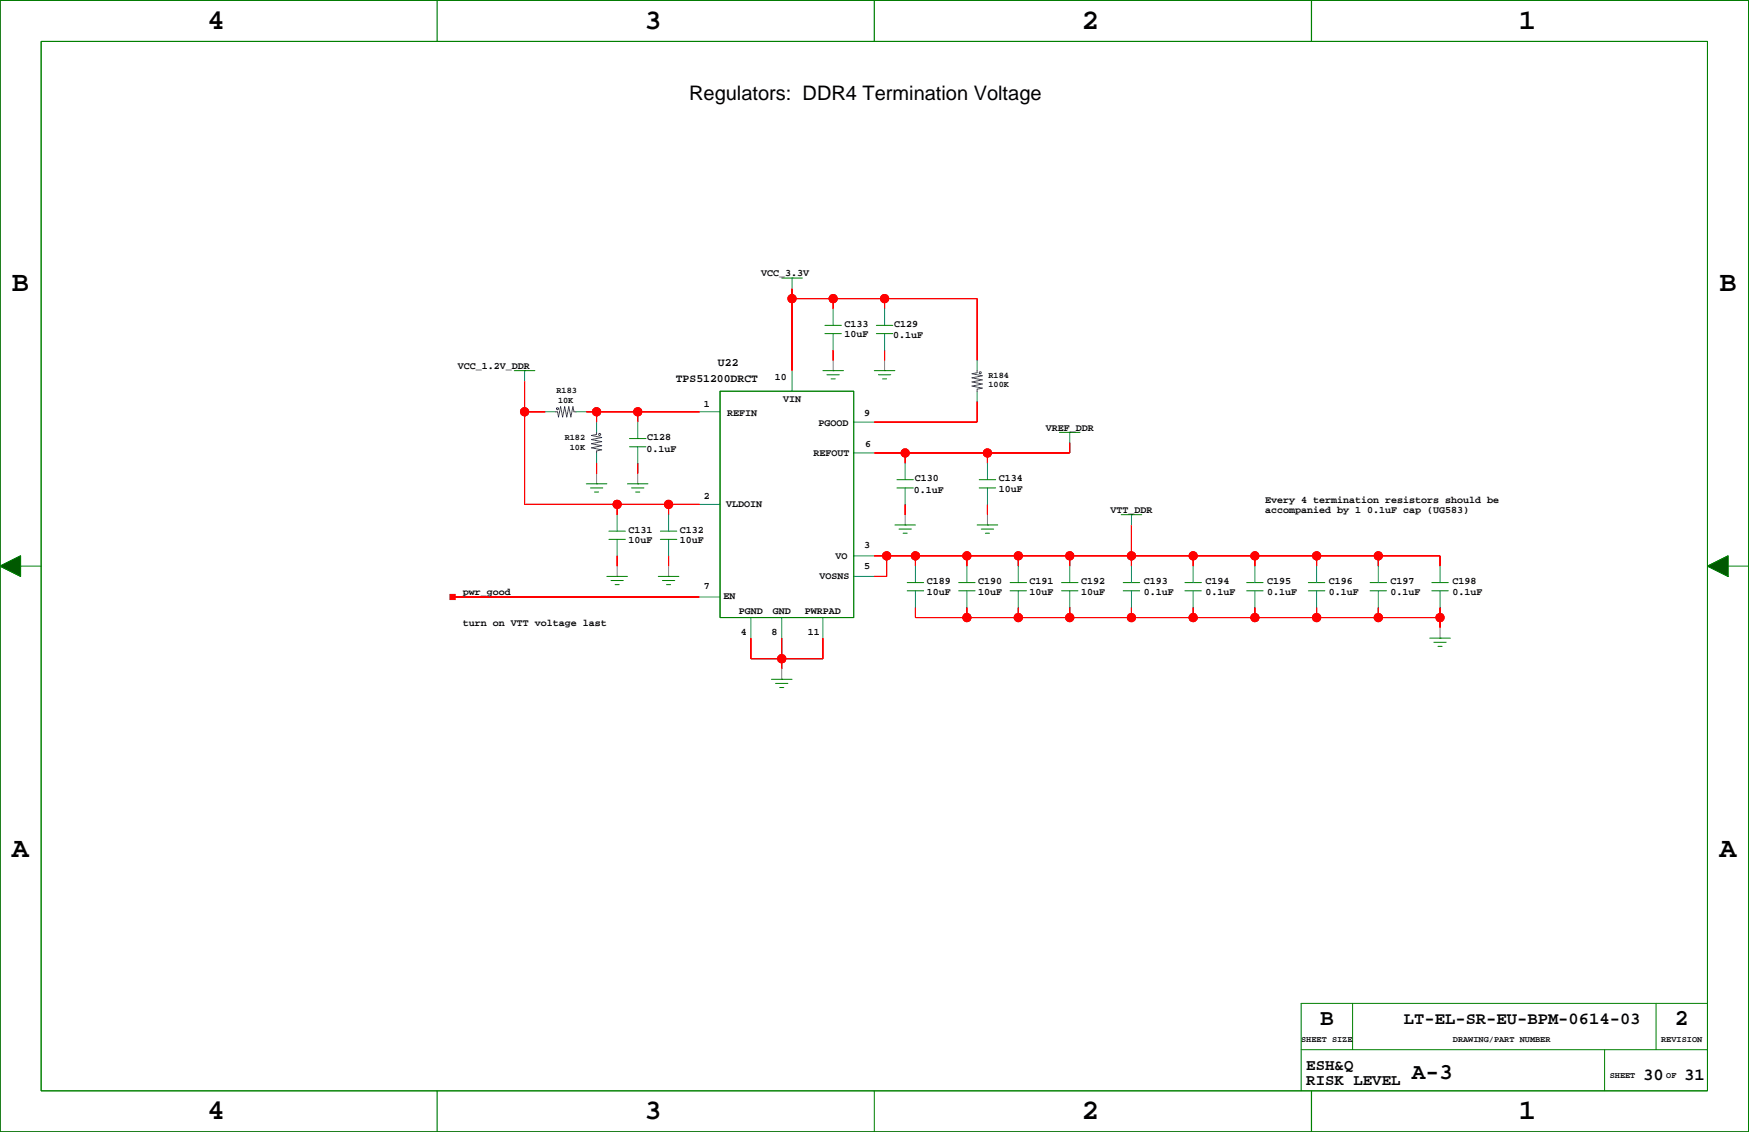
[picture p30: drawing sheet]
<svg xmlns="http://www.w3.org/2000/svg" width="432mm" height="279mm" viewBox="0 0 432 279" stroke-linecap="round" stroke-linejoin="round" font-family="sans-serif">
<defs><g id="words">
<g font-size="7.1">
<text x="51.2" y="7.1">4</text>
<text x="159.1" y="7.1">3</text>
<text x="267.1" y="7.1">2</text>
<text x="375" y="7.1">1</text>
<text x="3" y="71.9">B</text>
<text x="424.5" y="71.9">B</text>
<text x="3" y="211.5">A</text>
<text x="424.5" y="211.5">A</text>
<text x="51.2" y="276.3">4</text>
<text x="159.1" y="276.3">3</text>
<text x="267.1" y="276.3">2</text>
<text x="375" y="276.3">1</text>
</g>
<g font-size="5.6">
<text x="325.9" y="253.1">B</text>
<text x="413.5" y="253.1">2</text>
<text x="348.5" y="266.4">A-3</text>
</g>
<text font-size="4.9" x="170.1" y="24.6">Regulators: DDR4 Termination Voltage</text>
<g font-size="4.2">
<text x="346.6" y="252.7">LT-EL-SR-EU-BPM-0614-03</text>
<text x="405.7" y="266.6">30</text>
<text x="415.8" y="266.6">31</text>
</g>
<g font-size="3.9">
<text x="322.5" y="264">ESH&amp;Q</text>
<text x="322.5" y="267.8">RISK LEVEL</text>
</g>
<g font-size="2.8">
<text x="166.8" y="94.3">TPS51200DRCT</text>
<text x="177.3" y="90.2">U22</text>
</g>
<g font-size="2.5">
<text x="187.9" y="68.2">VCC_3.3V</text>
<text x="208.5" y="80.7">C133</text>
<text x="208.5" y="83.3">10uF</text>
<text x="220.5" y="83.5">0.1uF</text>
<text x="220.8" y="80.7">C129</text>
<text x="113" y="91">VCC_1.2V_DDR</text>
<text x="191.3" y="93.8">10</text>
<text x="173.7" y="100.4">1</text>
<text x="193.3" y="99.3">VIN</text>
<text x="179.5" y="102.6">REFIN</text>
<text x="202.1" y="105.1">PGOOD</text>
<text x="213.3" y="102.7">9</text>
<text x="258.2" y="106.3">VREF_DDR</text>
<text x="159.6" y="111.5">0.1uF</text>
<text x="159.8" y="108.7">C128</text>
<text x="200.9" y="112.5">REFOUT</text>
<text x="213.6" y="110.3">6</text>
<text x="225.8" y="118.8">C130</text>
<text x="246.6" y="118.8">C134</text>
<text x="173.7" y="123">2</text>
<text x="179.3" y="125.2">VLDOIN</text>
<text x="225.6" y="121.6">0.1uF</text>
<text x="246.6" y="121.4">10uF</text>
<text x="312.3" y="124.1">Every 4 termination resistors should be</text>
<text x="155.2" y="131.5">C131</text>
<text x="167.9" y="131.5">C132</text>
<text x="274.2" y="126.6">VTT_DDR</text>
<text x="312.3" y="126.6">accompanied by 1 0.1uF cap (UG583)</text>
<text x="155.2" y="134.1">10uF</text>
<text x="167.9" y="134.1">10uF</text>
<text x="206.3" y="137.9">VO</text>
<text x="213.3" y="135.2">3</text>
<text x="202.3" y="143">VOSNS</text>
<text x="213.3" y="140.6">5</text>
<text x="114.3" y="146.9">pwr_good</text>
<text x="173.7" y="145.4">7</text>
<text x="178.6" y="147.8">EN</text>
<text x="228.8" y="144.2">C189</text>
<text x="228.8" y="146.8">10uF</text>
<text x="241.5" y="144.2">C190</text>
<text x="241.5" y="146.8">10uF</text>
<text x="254.2" y="144.2">C191</text>
<text x="254.2" y="146.8">10uF</text>
<text x="266.9" y="144.2">C192</text>
<text x="266.9" y="146.8">10uF</text>
<text x="282.4" y="146.8">0.1uF</text>
<text x="282.4" y="144.2">C193</text>
<text x="297.6" y="146.8">0.1uF</text>
<text x="297.6" y="144.2">C194</text>
<text x="312.9" y="146.8">0.1uF</text>
<text x="312.9" y="144.2">C195</text>
<text x="328.1" y="146.8">0.1uF</text>
<text x="328.1" y="144.2">C196</text>
<text x="343.3" y="146.8">0.1uF</text>
<text x="343.3" y="144.2">C197</text>
<text x="358.6" y="146.8">0.1uF</text>
<text x="358.6" y="144.2">C198</text>
<text x="114.3" y="154.5">turn on VTT voltage last</text>
<text x="182.4" y="151.5">PGND</text>
<text x="190.8" y="151.5">GND</text>
<text x="198.7" y="151.5">PWRPAD</text>
<text x="182.9" y="156.7">4</text>
<text x="190.5" y="156.7">8</text>
<text x="199.4" y="156.7">11</text>
</g>
<g font-size="2.1">
<text x="244" y="95.6">100K</text>
<text x="244" y="93.3">R184</text>
<text x="137.4" y="96.9">R183</text>
<text x="137.8" y="99.4">10K</text>
<text x="139.4" y="108.6">R182</text>
<text x="140.7" y="111.1">10K</text>
<text x="321.2" y="257.1">SHEET SIZE</text>
<text x="358.7" y="257.1">DRAWING/PART NUMBER</text>
<text x="410.1" y="257.1">REVISION</text>
<text x="397.4" y="266">SHEET</text>
<text x="411.4" y="266">OF</text>
</g>
</g></defs>
<path d="M0 .1h431.7v279.3h-431.7z" fill="none" stroke="#000" stroke-width=".25"/>
<g fill="none" stroke="#008080" stroke-width=".25">
<path d="M195.5 68.6v2.6M205.7 76.2v4.1M218.4 76.2v4.1M129.5 91.5v2.5M195.5 91.5v5.1M205.7 82.3v4.1M218.4 82.3v4.1M241.2 88.9v2.6M241.2 96.6v2.5M134.6 101.6h2.5M142.2 101.6h2.5M147.3 104.2v2.5"/>
<path d="M147.3 111.8v2.5M157.4 104.2v4M157.4 110.3v4M172.7 101.6h5.1M210.8 104.2h5.1M210.8 111.8h5.1M223.5 114.3v4.1M243.8 114.3v4.1M264.1 106.7v2.6M152.4 127v4.1M152.4 133.1v4.1M165.1 127v4.1"/>
<path d="M165.1 133.1v4.1M172.7 124.5h5.1M210.8 137.2h5.1M223.5 120.4v4.1M226 139.7v4.1M238.7 139.7v4.1M243.8 120.4v4.1M251.4 139.7v4.1M264.1 139.7v4.1M279.3 127v2.6M279.3 139.7v4.1M294.6 139.7v4.1"/>
<path d="M309.8 139.7v4.1M325 139.7v4.1M340.3 139.7v4.1M355.5 139.7v4.1M172.7 147.3h5.1M185.4 152.4v5.1M193 152.4v5.1M203.2 152.4v5.1M210.8 142.3h5.1M226 145.8v4.1M238.7 145.8v4.1M251.4 145.8v4.1"/>
<path d="M264.1 145.8v4.1M279.3 145.8v4.1M294.6 145.8v4.1M309.8 145.8v4.1M325 145.8v4.1M340.3 145.8v4.1M355.5 145.8v4.1"/>
</g>
<g fill="none" stroke="#008000" stroke-width=".25">
<path d="M0 .1h431.7v279.3h-431.7zM10.2 10.2h411.3v259h-411.3zM193 68.6h5.1M195.5 68.6h.1M127 91.5h5.1M129.5 91.5h.1M177.8 96.6h33v55.8h-33zM203.2 91.5h5M203.7 82.3h4M203.7 80.3h4M204.2 92.5h3M205.2 93.5h1"/>
<path d="M205.7 91.5h.1M215.9 91.5h5M216.4 82.3h4M216.4 80.3h4M216.9 92.5h3M217.9 93.5h1M218.4 91.5h.1M144.7 119.4h5.1M147.3 119.4h.1M154.9 119.4h5.1M155.4 110.3h4.1M155.4 108.2h4.1"/>
<path d="M157.4 119.4h.1M221.4 118.4h4.1M241.8 118.4h4M261.6 106.7h5M264.1 106.7h.1M0 139.7l5.1-2.5v5.1zM5.1 139.7h5.1M145.8 120.4h3M146.8 121.4h1M150.3 133.1h4.1M150.3 131.1h4.1M155.9 120.4h3.1"/>
<path d="M156.9 121.4h1.1M163 133.1h4.1M163 131.1h4.1M220.9 129.6h5.1M221.4 120.4h4.1M221.9 130.6h3.1M223 131.6h1M223.5 129.6h.1M241.2 129.6h5.1M241.8 120.4h4M242.3 130.6h3M243.3 131.6h1"/>
<path d="M243.8 129.6h.1M276.8 127h5.1M279.3 127h.1M421.5 139.7l5.1-2.5v5.1zM426.6 139.7h5.1M149.8 142.3h5.1M150.8 143.3h3.1M151.9 144.3h1M152.4 142.3h.1M162.5 142.3h5.1M163.5 143.3h3.1M164.6 144.3h1"/>
<path d="M165.1 142.3h.1M224 145.8h4M224 143.8h4M236.7 145.8h4M236.7 143.8h4M249.4 145.8h4M249.4 143.8h4M262.1 145.8h4M262.1 143.8h4M277.3 145.8h4.1M277.3 143.8h4.1M292.5 145.8h4.1"/>
<path d="M292.5 143.8h4.1M307.8 145.8h4M307.8 143.8h4M323 145.8h4.1M323 143.8h4.1M338.3 145.8h4M338.3 143.8h4M353 157.5h5.1M353.5 145.8h4.1M353.5 143.8h4.1M354 158.5h3M355 159.5h1"/>
<path d="M355.5 157.5h.1M190.5 167.7h5M191.5 168.7h3M192.5 169.7h1M193 167.7h.1M321.2 259.1h100.3M333.9 247.7v11.4M396.1 259.1v10.1M408.8 247.7v11.4M421.5 247.7h-100.3v21.5M215.9 269.2v10.2"/>
</g>
<g fill="none" stroke="#00f" stroke-width=".25">
<path d="M241.2 91.5v.5l-1.2 .2 2.5 .6-2.5 .5 2.5 .5-2.5 .5 2.5 .5-2.5 .5 2.5 .5-1.3 .3v.5M137.1 101.6h.5l.3 1.3 .5-2.5 .5 2.5 .5-2.5 .5 2.5 .5-2.5 .5 2.5 .5-2.5 .3 1.2h.5M147.3 106.7v.5l-1.3 .3 2.6 .5-2.6 .5 2.6 .5-2.6 .5 2.6 .5-2.6 .5 2.6 .5-1.3 .3v.5"/>
<circle cx="242" cy="92" r=".25"/>
<circle cx="137.6" cy="100.9" r=".25"/>
<circle cx="148" cy="107.2" r=".25"/>
</g>
<g fill="#f00" stroke="#f00" stroke-width=".25">
<path d="M147.3 101.6v2.6z" fill-rule="evenodd"/>
<path d="M144.7 101.6h2.6z" fill-rule="evenodd"/>
<path d="M157.4 101.6h15.3z" fill-rule="evenodd"/>
<path d="M157.4 101.6v2.6z" fill-rule="evenodd"/>
<path d="M147.3 101.6h10.1z" fill-rule="evenodd"/>
<path d="M147.3 114.3v2.6z" fill-rule="evenodd"/>
<path d="M157.4 114.3v2.6z" fill-rule="evenodd"/>
<path d="M152.4 137.2v2.5z" fill-rule="evenodd"/>
<path d="M165.1 137.2v2.5z" fill-rule="evenodd"/>
<path d="M111.7 147.3h61z" fill-rule="evenodd"/>
<path d="M111.1 146.7h1.3v1.3h-1.3z" fill-rule="evenodd"/>
<path d="M129.5 101.6h5.1z" fill-rule="evenodd"/>
<path d="M152.4 124.5v2.5z" fill-rule="evenodd"/>
<path d="M129.5 101.6v22.9z" fill-rule="evenodd"/>
<path d="M129.5 94v7.6z" fill-rule="evenodd"/>
<path d="M165.1 124.5v2.5z" fill-rule="evenodd"/>
<path d="M165.1 124.5h7.6z" fill-rule="evenodd"/>
<path d="M152.4 124.5h12.7z" fill-rule="evenodd"/>
<path d="M129.5 124.5h22.9z" fill-rule="evenodd"/>
<path d="M218.4 73.7h22.8z" fill-rule="evenodd"/>
<path d="M218.4 73.7v2.5z" fill-rule="evenodd"/>
<path d="M205.7 73.7v2.5z" fill-rule="evenodd"/>
<path d="M241.2 73.7v15.2z" fill-rule="evenodd"/>
<path d="M205.7 73.7h12.7z" fill-rule="evenodd"/>
<path d="M195.5 73.7v17.8z" fill-rule="evenodd"/>
<path d="M195.5 73.7h10.2z" fill-rule="evenodd"/>
<path d="M195.5 71.2v2.5z" fill-rule="evenodd"/>
<path d="M218.4 86.4v2.5z" fill-rule="evenodd"/>
<path d="M205.7 86.4v2.5z" fill-rule="evenodd"/>
<path d="M215.9 104.2h25.3z" fill-rule="evenodd"/>
<path d="M241.2 99.1v5.1z" fill-rule="evenodd"/>
<path d="M264.1 109.3v2.5z" fill-rule="evenodd"/>
<path d="M243.8 111.8v2.5z" fill-rule="evenodd"/>
<path d="M223.5 111.8v2.5z" fill-rule="evenodd"/>
<path d="M215.9 111.8h7.6z" fill-rule="evenodd"/>
<path d="M223.5 111.8h20.3z" fill-rule="evenodd"/>
<path d="M243.8 111.8h20.3z" fill-rule="evenodd"/>
<path d="M223.5 124.5v2.5z" fill-rule="evenodd"/>
<path d="M355.5 152.4v2.6z" fill-rule="evenodd"/>
<path d="M355.5 149.9v2.5z" fill-rule="evenodd"/>
<path d="M226 149.9v2.5z" fill-rule="evenodd"/>
<path d="M238.7 149.9v2.5z" fill-rule="evenodd"/>
<path d="M238.7 152.4h12.7z" fill-rule="evenodd"/>
<path d="M251.4 149.9v2.5z" fill-rule="evenodd"/>
<path d="M226 152.4h12.7z" fill-rule="evenodd"/>
<path d="M264.1 149.9v2.5z" fill-rule="evenodd"/>
<path d="M264.1 152.4h15.2z" fill-rule="evenodd"/>
<path d="M251.4 152.4h12.7z" fill-rule="evenodd"/>
<path d="M309.8 149.9v2.5z" fill-rule="evenodd"/>
<path d="M325 149.9v2.5z" fill-rule="evenodd"/>
<path d="M279.3 149.9v2.5z" fill-rule="evenodd"/>
<path d="M294.6 152.4h15.2z" fill-rule="evenodd"/>
<path d="M279.3 152.4h15.3z" fill-rule="evenodd"/>
<path d="M294.6 149.9v2.5z" fill-rule="evenodd"/>
<path d="M340.3 149.9v2.5z" fill-rule="evenodd"/>
<path d="M325 152.4h15.3z" fill-rule="evenodd"/>
<path d="M309.8 152.4h15.2z" fill-rule="evenodd"/>
<path d="M340.3 152.4h15.2z" fill-rule="evenodd"/>
<path d="M251.4 137.2v2.5z" fill-rule="evenodd"/>
<path d="M309.8 137.2v2.5z" fill-rule="evenodd"/>
<path d="M340.3 137.2v2.5z" fill-rule="evenodd"/>
<path d="M355.5 137.2v2.5z" fill-rule="evenodd"/>
<path d="M325 137.2h15.3z" fill-rule="evenodd"/>
<path d="M325 137.2v2.5z" fill-rule="evenodd"/>
<path d="M340.3 137.2h15.2z" fill-rule="evenodd"/>
<path d="M218.9 137.2h7.1z" fill-rule="evenodd"/>
<path d="M226 137.2v2.5z" fill-rule="evenodd"/>
<path d="M238.7 137.2v2.5z" fill-rule="evenodd"/>
<path d="M279.3 137.2v2.5z" fill-rule="evenodd"/>
<path d="M238.7 137.2h12.7z" fill-rule="evenodd"/>
<path d="M226 137.2h12.7z" fill-rule="evenodd"/>
<path d="M264.1 137.2v2.5z" fill-rule="evenodd"/>
<path d="M251.4 137.2h12.7z" fill-rule="evenodd"/>
<path d="M215.9 137.2h3z" fill-rule="evenodd"/>
<path d="M215.9 142.3h3z" fill-rule="evenodd"/>
<path d="M218.9 137.2v5.1z" fill-rule="evenodd"/>
<path d="M264.1 137.2h15.2z" fill-rule="evenodd"/>
<path d="M279.3 137.2h15.3z" fill-rule="evenodd"/>
<path d="M294.6 137.2v2.5z" fill-rule="evenodd"/>
<path d="M279.3 129.6v7.6z" fill-rule="evenodd"/>
<path d="M294.6 137.2h15.2z" fill-rule="evenodd"/>
<path d="M309.8 137.2h15.2z" fill-rule="evenodd"/>
<path d="M185.4 157.5v5.1z" fill-rule="evenodd"/>
<path d="M185.4 162.6h7.6z" fill-rule="evenodd"/>
<path d="M193 157.5v5.1z" fill-rule="evenodd"/>
<path d="M203.2 157.5v5.1z" fill-rule="evenodd"/>
<path d="M193 162.6h10.2z" fill-rule="evenodd"/>
<path d="M193 162.6v2.5z" fill-rule="evenodd"/>
<path d="M243.8 124.5v2.5z" fill-rule="evenodd"/>
<circle cx="147.3" cy="101.6" r="1.02"/>
<circle cx="157.4" cy="101.6" r="1.02"/>
<circle cx="129.5" cy="101.6" r="1.02"/>
<circle cx="165.1" cy="124.5" r="1.02"/>
<circle cx="152.4" cy="124.5" r="1.02"/>
<circle cx="218.4" cy="73.7" r="1.02"/>
<circle cx="205.7" cy="73.7" r="1.02"/>
<circle cx="195.5" cy="73.7" r="1.02"/>
<circle cx="223.5" cy="111.8" r="1.02"/>
<circle cx="243.8" cy="111.8" r="1.02"/>
<circle cx="238.7" cy="152.4" r="1.02"/>
<circle cx="251.4" cy="152.4" r="1.02"/>
<circle cx="264.1" cy="152.4" r="1.02"/>
<circle cx="279.3" cy="152.4" r="1.02"/>
<circle cx="294.6" cy="152.4" r="1.02"/>
<circle cx="309.8" cy="152.4" r="1.02"/>
<circle cx="325" cy="152.4" r="1.02"/>
<circle cx="340.3" cy="152.4" r="1.02"/>
<circle cx="355.5" cy="152.4" r="1.02"/>
<circle cx="340.3" cy="137.2" r="1.02"/>
<circle cx="226" cy="137.2" r="1.02"/>
<circle cx="238.7" cy="137.2" r="1.02"/>
<circle cx="251.4" cy="137.2" r="1.02"/>
<circle cx="218.9" cy="137.2" r="1.02"/>
<circle cx="264.1" cy="137.2" r="1.02"/>
<circle cx="279.3" cy="137.2" r="1.02"/>
<circle cx="294.6" cy="137.2" r="1.02"/>
<circle cx="309.8" cy="137.2" r="1.02"/>
<circle cx="325" cy="137.2" r="1.02"/>
<circle cx="193" cy="162.6" r="1.02"/>
</g>
<g fill="none" stroke="#f00" stroke-width=".25">
<path d="M195.5 73.7h45.7v15.2M195.5 71.2v20.3M205.7 73.7v2.5M218.4 73.7v2.5M129.5 94v30.5h43.2M205.7 86.4v2.5M218.4 86.4v2.5M241.2 99.1v5.1h-25.3M129.5 101.6h5.1M144.7 101.6h28M147.3 101.6v2.6M147.3 114.3v2.6"/>
<path d="M157.4 101.6v2.6M157.4 114.3v2.6M223.5 111.8v2.5M243.8 111.8v2.5M264.1 109.3v2.5h-48.2M152.4 124.5v2.5M152.4 137.2v2.5M165.1 124.5v2.5M165.1 137.2v2.5M215.9 137.2h139.6v2.5M218.9 137.2v5.1h-3M223.5 124.5v2.5"/>
<path d="M226 137.2v2.5M238.7 137.2v2.5M243.8 124.5v2.5M251.4 137.2v2.5M264.1 137.2v2.5M279.3 129.6v10.1M294.6 137.2v2.5M309.8 137.2v2.5M325 137.2v2.5M340.3 137.2v2.5M111.7 147.3h61M185.4 157.5v5.1h17.8v-5.1"/>
<path d="M193 157.5v7.6M226 149.9v2.5h129.5M238.7 149.9v2.5M251.4 149.9v2.5M264.1 149.9v2.5M279.3 149.9v2.5M294.6 149.9v2.5M309.8 149.9v2.5M325 149.9v2.5M340.3 149.9v2.5M355.5 149.9v5.1"/>
<circle cx="195.5" cy="73.7" r="1.02"/>
<circle cx="205.7" cy="73.7" r="1.02"/>
<circle cx="218.4" cy="73.7" r="1.02"/>
<circle cx="129.5" cy="101.6" r="1.02"/>
<circle cx="147.3" cy="101.6" r="1.02"/>
<circle cx="157.4" cy="101.6" r="1.02"/>
<circle cx="223.5" cy="111.8" r="1.02"/>
<circle cx="243.8" cy="111.8" r="1.02"/>
<circle cx="152.4" cy="124.5" r="1.02"/>
<circle cx="165.1" cy="124.5" r="1.02"/>
<circle cx="218.9" cy="137.2" r="1.02"/>
<circle cx="226" cy="137.2" r="1.02"/>
<circle cx="238.7" cy="137.2" r="1.02"/>
<circle cx="251.4" cy="137.2" r="1.02"/>
<circle cx="264.1" cy="137.2" r="1.02"/>
<circle cx="279.3" cy="137.2" r="1.02"/>
<circle cx="294.6" cy="137.2" r="1.02"/>
<circle cx="309.8" cy="137.2" r="1.02"/>
<circle cx="325" cy="137.2" r="1.02"/>
<circle cx="340.3" cy="137.2" r="1.02"/>
<circle cx="238.7" cy="152.4" r="1.02"/>
<circle cx="251.4" cy="152.4" r="1.02"/>
<circle cx="264.1" cy="152.4" r="1.02"/>
<circle cx="279.3" cy="152.4" r="1.02"/>
<circle cx="294.6" cy="152.4" r="1.02"/>
<circle cx="309.8" cy="152.4" r="1.02"/>
<circle cx="325" cy="152.4" r="1.02"/>
<circle cx="340.3" cy="152.4" r="1.02"/>
<circle cx="355.5" cy="152.4" r="1.02"/>
<circle cx="193" cy="162.6" r="1.02"/>
</g>
<path d="M205.7 88.9v2.6M218.4 88.9v2.6M147.3 116.9v2.5M157.4 116.9v2.5M152.4 139.7v2.6M165.1 139.7v2.6M223.5 127v2.6M243.8 127v2.6M355.5 155v2.5M193 165.1v2.6" fill="none" stroke="#808080" stroke-width=".25"/>
<path d="M107.9 .1v10.1M215.9 .1v10.1M323.8 .1v10.1M107.9 269.2v10.2M323.8 269.2v10.2" fill="none" stroke="#008000" stroke-width=".3"/>
<g fill="#050" stroke="#050" stroke-width=".25">
<path d="M0 139.7l5.1-2.5v5.1z" fill-rule="evenodd"/>
<path d="M421.5 139.7l5.1-2.5v5.1z" fill-rule="evenodd"/>
</g>
<use href="#words"/>
</svg>
